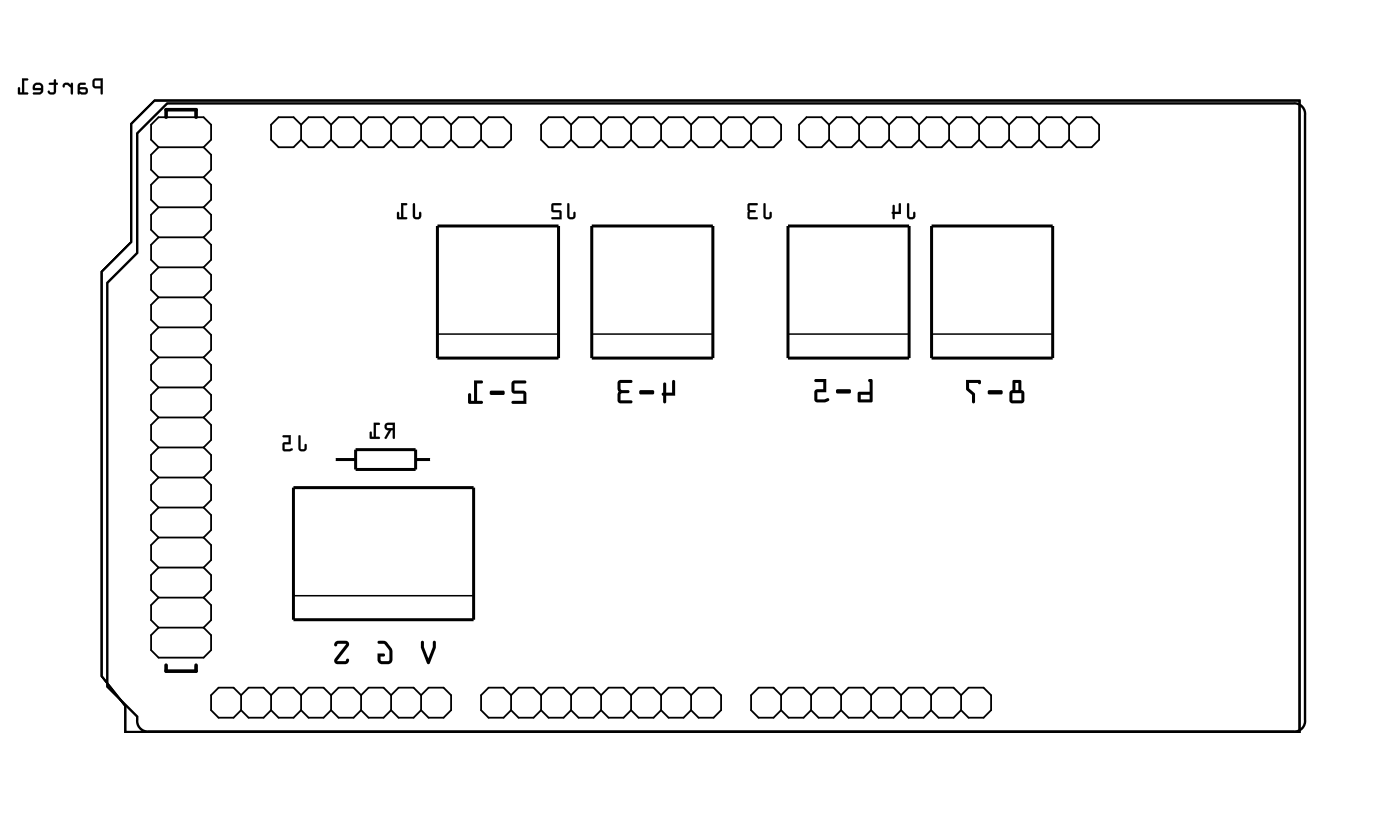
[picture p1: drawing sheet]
<svg xmlns="http://www.w3.org/2000/svg" width="119mm" height="71mm" viewBox="0 0 119 71" stroke-linecap="round" stroke-linejoin="round" font-family="sans-serif">
<path d="M11.1 10.5l2-2h97v53.5h-99.5v-2.3l-2-2.5v-34.2l2.5-2.5zM11.2 10.5l1.9-1.9h96.9v53.3h-99.3v-2.2l-2-2.5v-34.2l2.5-2.5z" fill="none" stroke="#000" stroke-width=".08"/>
<g fill="#000">
<path d="M7.9 6.7l-.1 .2 .1 .4 .1 .2h.5v.4l.1 .1 .1-1.4zM8 6.8h.5v.5h-.5zM6.7 7.1l-.1 .2v.6l.6 .1a.32 .32 0 0 0 .2-.3 .32 .32 0 0 0-.2-.3h-.4v-.1v-.1h.4v-.2zM6.8 7.6h.4l.1 .2h-.4l-.1-.1zM5.4 7.1l-.1 .2a.1 .1 0 0 0 .1 .1 .1 .1 0 0 0 .1-.1l.2-.1 .3 .2v.5l.2 .1v-1h-.2v.2l-.2-.2zM4.2 7v.2h.4v.5l-.3 .1-.1-.1h-.1a.35 .35 0 0 0 .3 .3 .35 .35 0 0 0 .3-.3v-.5h.2v-.1l-.2-.1v-.3l-.1 .1v.2zM2.9 7.1l-.1 .2v.3l.7 .1-.1 .1h-.6v.2l.7-.1 .2-.2-.1-.5-.3-.2h-.3zM3 7.2h.4l.1 .2h-.5zM1.9 6.6v1.2h-.2v-.4h-.1l-.1 .5 .8 .1v-.2h-.3v-1h.3l.1-.1z"/>
<path d="M7.9 6.7l-.1 .2v.4l.2 .2h.5v.4a.1 .1 0 0 0 .1 .1 .1 .1 0 0 0 .1-.1v-1.3h-.6zM7.9 6.7l.8-.1-.1 1.4-.1-.1v-.4l-.5-.1-.1-.1zM8 6.8h.5v.5h-.5zM8 6.8v.5h.5v-.5zM6.7 7.1l-.1 .2v.6a.09 .09 0 0 0 .1 .1 .09 .09 0 0 0 .1-.1l.4 .1a.32 .32 0 0 0 .3-.3 .32 .32 0 0 0-.3-.3h-.4v-.2h.4a.1 .1 0 0 0 .1-.1 .1 .1 0 0 0-.1-.1zM6.7 7.1l.5-.1v.2h-.4v.1v.1h.4a.31 .31 0 0 1 .2 .3 .31 .31 0 0 1-.2 .3l-.6-.1v-.6zM6.8 7.6h.4v.2h-.3l-.1-.1zM6.8 7.6l-.1 .1 .2 .1h.4l-.1-.3zM5.4 7.1l-.1 .2a.11 .11 0 0 0 .1 .1 .11 .11 0 0 0 .1-.2h.2l.3 .2v.5a.1 .1 0 0 0 .1 .1 .1 .1 0 0 0 .1-.1v-.8a.1 .1 0 0 0-.1-.1 .1 .1 0 0 0-.1 .1v.1l-.2-.2zM5.4 7.1l.4-.1 .2 .2v-.2h.1v1l-.1-.1v-.5l-.3-.2h-.2l-.1 .2zM4.2 7v.2h.4v.5l-.3 .1-.1-.1h-.1a.21 .21 0 0 0 0 .2 .21 .21 0 0 0 .2 .1h.3l.1-.2v-.6h.2v-.1l-.2-.1v-.2a.1 .1 0 0 0 0-.1 .1 .1 0 0 0-.1 .1v.2zM4.2 7h.4v-.2l.1-.1v.3l.2 .1v.1h-.2v.5a.37 .37 0 0 1-.3 .3 .37 .37 0 0 1-.4-.2l.1-.1 .2 .1h.2l.1-.1v-.5h-.4zM2.9 7.1l-.1 .2v.3h.7l-.1 .2h-.5a.1 .1 0 0 0-.1 .1 .1 .1 0 0 0 .1 .1h.5l.1-.1 .1-.1 .1-.5-.3-.3h-.3zM2.9 7.1l.4-.1 .3 .2v.5l-.1 .2-.7 .1v-.2h.6l.1-.1v-.1h-.7v-.3zM3 7.2h.4l.1 .2h-.5zM3 7.2l-.1 .3h.6l-.1-.3zM1.9 6.6v1.2h-.2v-.3a.1 .1 0 0 0-.1-.1 .1 .1 0 0 0-.1 .1v.5h.8a.1 .1 0 0 0 .1-.1 .1 .1 0 0 0-.1-.1h-.3v-1h.3a.1 .1 0 0 0 .1-.1 .1 .1 0 0 0-.1-.1zM1.9 6.6l.5 .1-.1 .1h-.3v1h.3v.2l-.8-.1 .1-.5h.1v.4h.2z"/>
<path d="M35 17.2v1.1a.36 .36 0 0 0 .3 .3 .36 .36 0 0 0 .4-.3v-.3l-.1-.1-.1 .1v.3h-.4v-1zM34 17.2v1.2h-.2v-.4l-.1-.1-.1 .6h.8v-.1h-.3v-1h.3l.1-.2z"/>
<path d="M35 17.2v1.1a.37 .37 0 0 0 .3 .3 .37 .37 0 0 0 .4-.3v-.3a.1 .1 0 0 0-.1-.1 .1 .1 0 0 0-.1 .1l-.1 .3h-.2l-.1-1zM35 17.2l.1 .1v1l.4 .1 .1-.5v.1v.3a.35 .35 0 0 1-.3 .2 .35 .35 0 0 1-.3-.2zM33.9 17.2l.1 1.2h-.2v-.4a.1 .1 0 0 0-.1-.1 .1 .1 0 0 0-.1 .1v.5l.8 .1a.1 .1 0 0 0 .1-.1 .1 .1 0 0 0-.1-.1h-.3v-1h.3a.1 .1 0 0 0 .1-.1 .1 .1 0 0 0-.1-.1zM34 17.2h.5l-.1 .1-.3 .1v1h.3v.1h-.8l.1-.6 .1 .1v.4h.2z"/>
<path d="M48.1 17.2l-.1 1.1a.36 .36 0 0 0 .4 .3 .36 .36 0 0 0 .3-.3v-.3l-.1-.1v.1l-.1 .3h-.3v-1zM46.7 17.2v.6l.2 .2h.5v.4h-.6l-.1 .1h.8v-.7h-.6v-.4h.6v-.2z"/>
<path d="M48 17.2v1.1a.37 .37 0 0 0 .4 .3 .37 .37 0 0 0 .3-.3v-.3a.1 .1 0 0 0-.1-.1 .1 .1 0 0 0-.1 .1v.3h-.3v-1zM48.1 17.2l.1 .1v1l.3 .1 .1-.5 .1 .1v.3a.35 .35 0 0 1-.3 .2 .35 .35 0 0 1-.4-.2zM46.7 17.2v.7l.7 .1v.4h-.6a.1 .1 0 0 0-.1 .1 .1 .1 0 0 0 .1 .1h.8l-.1-.8h-.6v-.4h.6a.1 .1 0 0 0 .1-.1 .1 .1 0 0 0-.1-.1zM46.7 17.2h.8v.2h-.7v.4h.7v.7h-.8l.1-.1h.6v-.5h-.5l-.2-.1z"/>
<path d="M64.7 17.2l-.1 1.1a.36 .36 0 0 0 .4 .3 .36 .36 0 0 0 .3-.3v-.3l-.1-.1v.1l-.1 .3h-.3v-1zM63.3 17.2v1.2l.2 .1h.6v-.1h-.6v-.4l.4-.1h.1l-.1-.1-.4-.1v-.3h.6l.1-.2z"/>
<path d="M64.7 17.2l-.1 1.1a.37 .37 0 0 0 .4 .3 .37 .37 0 0 0 .3-.3v-.3a.1 .1 0 0 0-.1-.1 .1 .1 0 0 0 0 .1l-.1 .3h-.2l-.1-1zM64.7 17.2l.1 .1v1l.3 .1 .1-.5 .1 .1v.3a.35 .35 0 0 1-.3 .2 .35 .35 0 0 1-.3-.2zM63.3 17.2v1.2l.2 .2h.6a.1 .1 0 0 0 .1-.1 .1 .1 0 0 0-.1-.1h-.6v-.4h.4a.1 .1 0 0 0 .1-.1 .1 .1 0 0 0-.1-.1l-.4-.1v-.3h.6a.1 .1 0 0 0 .1-.1 .1 .1 0 0 0-.1-.1zM63.4 17.2h.7v.2h-.6v.4h.4l.1 .1h-.1l-.4 .1v.4h.6v.1h-.6l-.2-.1z"/>
<path d="M76.8 17.2v1.1a.36 .36 0 0 0 .3 .3 .36 .36 0 0 0 .4-.3v-.3l-.1-.1-.1 .1v.3h-.3v-1zM75.6 17.4v.5l-.1 .1 .2 .5 .1-.4h.5v-.8l-.1-.1h-.1v.7h-.3l-.1-.5z"/>
<path d="M76.8 17.2v1.1a.37 .37 0 0 0 .3 .3 .37 .37 0 0 0 .4-.3v-.3a.1 .1 0 0 0-.1-.1 .1 .1 0 0 0-.1 .1v.3h-.3v-1zM76.8 17.2l.2 .1v1l.3 .1 .1-.5 .1 .1v.3a.35 .35 0 0 1-.4 .2 .35 .35 0 0 1-.3-.2zM75.6 17.4v.5a.09 .09 0 0 0-.1 .1 .09 .09 0 0 0 .1 .1v.4a.1 .1 0 0 0 .1 .1 .1 .1 0 0 0 .1-.1v-.4h.5v-.8a.1 .1 0 0 0-.1-.1 .1 .1 0 0 0-.1 .1v.6h-.3v-.5zM75.6 17.4h.1v.5h.4v-.7h.1l.1 .1v.8h-.6v.4l-.2-.5 .1-.1z"/>
<path d="M25.3 36.8v1.1a.36 .36 0 0 0 .3 .3 .36 .36 0 0 0 .4-.3v-.3h-.1h-.1v.4l-.3-.1-.1-1zM23.9 36.8l.1 .2h.4v.4l-.4 .1-.1 .6 .2 .1h.4a.15 .15 0 0 0 .2 0 .15 .15 0 0 0 0-.3l-.6 .1v-.4h.5v-.8z"/>
<path d="M25.3 36.8v1.1a.37 .37 0 0 0 .3 .3 .37 .37 0 0 0 .4-.3v-.3a.1 .1 0 0 0-.1-.1 .1 .1 0 0 0-.1 .1v.4h-.3v-1.1zM25.3 36.9h.1v1.1h.4l.1-.4h.1v.3a.35 .35 0 0 1-.4 .3 .35 .35 0 0 1-.3-.3zM23.9 36.8l.1 .2h.4v.4l-.4 .1-.1 .6 .2 .1 .6-.1a.1 .1 0 0 0 .1-.1 .1 .1 0 0 0-.1-.1l-.6 .1v-.4h.5v-.8zM24 36.9l.6-.1v.8h-.5v.4l.6-.1 .1 .1-.1 .1-.6 .1-.2-.1 .1-.6 .4-.1v-.4h-.4z"/>
<path d="M32.6 35.8a.32 .32 0 0 0 0 .4 .32 .32 0 0 0 .3 .2l-.3 .7h.1l.4-.7h.2v.6l.1 .1v-1.3zM32.8 36l.5-.1v.3h-.5zM31.7 35.8v1.2h-.2v-.4l-.1-.1-.1 .6h.8v-.1h-.3v-1.1h.3l.1-.1z"/>
<path d="M32.6 35.8a.32 .32 0 0 0 0 .4 .32 .32 0 0 0 .3 .2l-.3 .6a.1 .1 0 0 0 0 .1 .1 .1 0 0 0 .1 0l.4-.7h.2v.6a.1 .1 0 0 0 0 .1 .1 .1 0 0 0 .1-.1v-1.2h-.6zM32.7 35.9l.7-.1v1.3l-.1-.1v-.6h-.2l-.4 .7h-.1l.3-.7a.31 .31 0 0 1-.3-.2 .31 .31 0 0 1 .1-.3zM32.8 36l.5-.1v.3h-.5zM32.8 36v.2h.5v-.3zM31.6 35.8l.1 1.2h-.2v-.4a.1 .1 0 0 0-.1-.1 .1 .1 0 0 0-.1 .1v.5h.8a.1 .1 0 0 0 .1-.1 .1 .1 0 0 0-.1-.1l-.3 .1v-1.1l.3 .1a.1 .1 0 0 0 .1-.1 .1 .1 0 0 0-.1-.1zM31.7 35.8h.5l-.1 .1h-.3v1.1h.3v.1h-.8l.1-.6 .1 .1v.4h.2z"/>
<path d="M43.4 32.3l-.1 .1 .1 .8 .2 .1h.7v.6h-.9a.13 .13 0 0 0-.1 .1 .13 .13 0 0 0 .1 .2h1.2v-.9l-.1-.2h-.9v-.7h.8a.13 .13 0 0 0 .2-.1 .13 .13 0 0 0-.2-.1h-.8zM43.4 32.3l.2-.1h.8a.13 .13 0 0 1 .2 .1 .13 .13 0 0 1-.2 .1h-.8v.7l.7-.1 .2 .1 .1 .2v.9h-1.2a.13 .13 0 0 1-.1-.2 .13 .13 0 0 1 .1-.1h.9v-.6h-.7l-.2-.1-.1-.8zM41.5 33.1v.2v.1h1.1a.19 .19 0 0 0 .1-.2 .19 .19 0 0 0-.1-.2zM41.5 33.1l1.1-.1a.19 .19 0 0 1 .1 .2 .19 .19 0 0 1-.1 .2h-1.1v-.1zM40.1 32.2v1.7h-.2v-.5a.13 .13 0 0 0-.1-.1 .13 .13 0 0 0-.2 .1v.6l.1 .2h1.1a.13 .13 0 0 0 .1-.2 .13 .13 0 0 0-.1-.1h-.4v-1.5h.4a.13 .13 0 0 0 .1-.1 .13 .13 0 0 0-.1-.1zM40.1 32.2h.7a.13 .13 0 0 1 .1 .1 .13 .13 0 0 1-.1 .1h-.4v1.5h.4a.13 .13 0 0 1 .1 .1 .13 .13 0 0 1-.1 .2l-1.1-.1-.1-.7a.13 .13 0 0 1 .2-.1 .13 .13 0 0 1 .1 .1v.5h.2z"/>
<path d="M43.4 32.3l-.1 .1 .1 .8 .2 .1h.7v.6h-.9a.13 .13 0 0 0-.1 .1 .13 .13 0 0 0 .1 .2h1.2v-.9l-.1-.2h-.2h-.7v-.7h.8a.13 .13 0 0 0 .2-.1 .13 .13 0 0 0-.2-.1h-.8zM41.5 33.1v.2v.1h1.1a.19 .19 0 0 0 .1-.2 .19 .19 0 0 0-.1-.2zM40.1 32.2v1.7h-.2v-.5a.13 .13 0 0 0-.1-.1 .13 .13 0 0 0-.2 .1v.6l.1 .2h1.1a.13 .13 0 0 0 .1-.2 .13 .13 0 0 0-.1-.1h-.4v-1.5h.4a.13 .13 0 0 0 .1-.1 .13 .13 0 0 0-.1-.1z"/>
<path d="M56.2 32.4l-.1 .8a.13 .13 0 0 0-.1 .1 .13 .13 0 0 0 .1 .2v.5a.13 .13 0 0 0 .2 .1 .13 .13 0 0 0 .1-.1v-.5h.8v-1.2a.14 .14 0 0 0-.2-.2 .13 .13 0 0 0-.1 .2v.9h-.5v-.8zM56.2 32.4h.2v.8h.5v-.9a.13 .13 0 0 1 .1-.2 .14 .14 0 0 1 .2 .2v1.2h-.8v.5a.13 .13 0 0 1-.1 .1 .13 .13 0 0 1-.2-.1v-.5a.13 .13 0 0 1-.1-.2 .13 .13 0 0 1 .1-.1zM54.2 33l-.1 .2 .1 .2h1.1a.19 .19 0 0 0 .1-.2 .19 .19 0 0 0-.1-.2zM54.2 33h1.1a.19 .19 0 0 1 .1 .2 .19 .19 0 0 1-.1 .2h-1.1l-.1-.2zM52.4 32.2a.92 .92 0 0 0-.1 .8l.1 .1-.1 .2a.92 .92 0 0 0 .1 .7l.1 .1h.9a.13 .13 0 0 0 .1-.1 .13 .13 0 0 0-.1-.1h-.9l.1-.6h.6a.13 .13 0 0 0 .1-.2 .13 .13 0 0 0-.1-.1h-.6l-.1-.6h.9a.13 .13 0 0 0 .1-.1 .13 .13 0 0 0-.1-.2h-.9zM52.4 32.2l.1-.1h.9a.14 .14 0 0 1 .2 .2 .13 .13 0 0 1-.2 .1h-.9l.1 .6h.6a.13 .13 0 0 1 .1 .1 .13 .13 0 0 1-.1 .2h-.6l-.1 .6h.9a.13 .13 0 0 1 .2 .1 .13 .13 0 0 1-.2 .1h-.9l-.1-.1a.92 .92 0 0 1-.1-.7l.1-.2-.1-.1a.92 .92 0 0 1 .1-.8z"/>
<path d="M56.2 32.4l-.1 .8a.13 .13 0 0 0-.1 .1 .13 .13 0 0 0 .1 .2v.5a.13 .13 0 0 0 .2 .1 .13 .13 0 0 0 .1-.1v-.5h.8v-1.2a.14 .14 0 0 0-.2-.2 .13 .13 0 0 0-.1 .2v.9h-.5v-.8zM54.2 33l-.1 .2 .1 .2h1.1a.19 .19 0 0 0 .1-.2 .19 .19 0 0 0-.1-.2zM52.4 32.2a.92 .92 0 0 0-.1 .8l.1 .1-.1 .2a.92 .92 0 0 0 .1 .7l.1 .1h.9a.13 .13 0 0 0 .1-.1 .13 .13 0 0 0-.1-.1h-.9l.1-.6h.6a.13 .13 0 0 0 .1-.2 .13 .13 0 0 0-.1-.1h-.6l-.1-.6h.9a.13 .13 0 0 0 .1-.1 .13 .13 0 0 0-.1-.2h-.9z"/>
<path d="M73.5 32.1v.1l.1 .1v.8l-.9 .1-.1 .7 .1 .1h1.1h.1v-1.8l-.1-.1zM73.5 32.1h.3l.1 .1v1.8h-.1h-1.1l-.1-.1 .1-.7 .9-.1v-.8l-.1-.1zM72.9 33.4h.7v.4h-.7zM72.9 33.4v.4h.7v-.4zM70.8 33v.2l.1 .1h1a.19 .19 0 0 0 .2-.2 .19 .19 0 0 0-.2-.2zM70.8 33l1.1-.1a.19 .19 0 0 1 .2 .2 .19 .19 0 0 1-.2 .2h-1l-.1-.1zM69 32.1v.2h.7v.6l-.7 .1-.1 .2 .1 .7 .2 .1h.6l.3-.1a.13 .13 0 0 0 .1-.1 .13 .13 0 0 0-.2-.1l-.2 .1h-.6v-.6h.8v-1.1zM69 32.1h1v1.1h-.8v.6h.6l.2-.1a.13 .13 0 0 1 .2 .1 .13 .13 0 0 1-.1 .1l-.3 .1h-.6l-.2-.1-.1-.7 .1-.2 .7-.1v-.6h-.7z"/>
<path d="M73.5 32.1v.1l.1 .1v.8l-.9 .1-.1 .7 .1 .1h1.1h.1v-1.8l-.1-.1zM72.9 33.4h.7v.4h-.7zM70.8 33v.2l.1 .1h1a.19 .19 0 0 0 .2-.2 .19 .19 0 0 0-.2-.2zM69 32.1v.2h.7v.6l-.7 .1-.1 .2 .1 .7 .2 .1h.8a.17 .17 0 0 0 .2-.1 .17 .17 0 0 0-.1-.2l-.3 .1h-.6v-.6h.8v-1.1z"/>
<path d="M85.8 32.2l-.1 .8-.2 .1v.2v.7l.2 .1h.9l.1-.2v-.6v-.2l-.2-.1v-.8l-.1-.1zM85.8 32.2l.6-.1 .1 .1v.8l.2 .1v.2v.6l-.1 .2h-.9l-.2-.1v-.7v-.2l.2-.1zM85.7 33.3h.8v.6h-.8zM85.7 33.3v.6h.8v-.6zM86 32.4h.2v.6h-.2zM86 32.4v.6h.2v-.6zM83.7 33l-.1 .2 .1 .2h1.1a.19 .19 0 0 0 .1-.2 .19 .19 0 0 0-.1-.2zM83.7 33h1.1a.19 .19 0 0 1 .1 .2 .19 .19 0 0 1-.1 .2h-1.1l-.1-.2zM81.8 32.1v.9l.5 .4v.6a.13 .13 0 0 0 .1 .1 .13 .13 0 0 0 .2-.1l-.1-.7-.5-.4v-.5h.8a.13 .13 0 0 0 .1 .1 .13 .13 0 0 0 .2-.1l-.1-.2-.1-.1zM81.8 32.1h1.1a.19 .19 0 0 1 .2 .2 .19 .19 0 0 1-.2 .2l-.1-.1h-.8v.5l.5 .4 .1 .7a.13 .13 0 0 1-.2 .1 .13 .13 0 0 1-.1-.1v-.6l-.5-.4z"/>
<path d="M85.8 32.2l-.1 .8-.2 .1v.2v.7l.2 .1h.9l.1-.2v-.6v-.2l-.2-.1v-.8l-.1-.1zM85.7 33.3h.8v.6h-.8zM86 32.4h.2v.6h-.2zM83.7 33l-.1 .2 .1 .2h1.1a.19 .19 0 0 0 .1-.2 .19 .19 0 0 0-.1-.2zM81.8 32.1v.9l.5 .4v.6a.13 .13 0 0 0 .1 .1 .13 .13 0 0 0 .2-.1l-.1-.7-.5-.4v-.5h.8a.13 .13 0 0 0 .1 .1 .13 .13 0 0 0 .2-.1l-.1-.2-.1-.1z"/>
<path d="M35.7 54.2l-.1 .6 .5 1.3 .2 .1 .1-.1 .5-1.3v-.5a.13 .13 0 0 0-.1-.1 .13 .13 0 0 0-.2 .1v.4l-.3 1-.4-1v-.4zM35.7 54.2l.2 .1v.4l.4 1 .3-1v-.4a.13 .13 0 0 1 .2-.1 .13 .13 0 0 1 .1 .1v.5l-.5 1.3-.1 .1-.2-.1-.5-1.3zM32 54.2v.3h.5l.5 .5-.1 .9h-.6l-.1-.4h.3a.13 .13 0 0 0 .1-.1 .13 .13 0 0 0-.1-.1h-.5v.5a.39 .39 0 0 0 .3 .4h.5a.38 .38 0 0 0 .4-.4 1.36 1.36 0 0 0-.4-1.4l-.3-.2zM32 54.2h.6l.5 .6a1.63 1.63 0 0 1 .1 1.2l-.1 .1a1.01 1.01 0 0 1-1 0l-.1-.3v-.5h.5a.13 .13 0 0 1 .1 .1 .13 .13 0 0 1-.1 .1h-.3l.1 .4h.6l.1-.9-.5-.5h-.5zM28.4 54.3l-.1 .3a.16 .16 0 0 0 .2 .1 .16 .16 0 0 0 .1-.2h.7l-.9 1.2-.1 .3 .2 .2h.7a.29 .29 0 0 0 .3-.2 .29 .29 0 0 0 0-.3l-.2 .1-.1 .1h-.7l1-1.2 .1-.2-.1-.2-.2-.1h-.7zM28.4 54.3l.2-.1h.7l.2 .2v.3l-1 1.2h.8a.15 .15 0 0 1 .1-.2 .15 .15 0 0 1 .2 .1 .35 .35 0 0 1-.4 .4h-.7l-.2-.2 .1-.3 .9-1.2h-.7a.15 .15 0 0 1-.1 .2 .15 .15 0 0 1-.2-.1z"/>
<path d="M35.7 54.2l-.1 .6 .5 1.3 .2 .1 .1-.1 .5-1.3v-.5a.13 .13 0 0 0-.1-.1 .13 .13 0 0 0-.2 .1v.4l-.3 1-.4-1v-.4zM32 54.2v.3h.5l.5 .5-.1 .9h-.6l-.1-.4h.3a.13 .13 0 0 0 .1-.1 .13 .13 0 0 0-.1-.1h-.5v.5a.39 .39 0 0 0 .3 .4h.5a.38 .38 0 0 0 .4-.4 1.33 1.33 0 0 0-.7-1.6zM28.4 54.3l-.1 .3a.16 .16 0 0 0 .2 .1 .16 .16 0 0 0 .1-.2h.7l-.9 1.2-.1 .3 .2 .2h.7a.29 .29 0 0 0 .3-.2 .29 .29 0 0 0 0-.3l-.2 .1-.1 .1h-.7l1-1.2 .1-.2-.1-.2-.2-.1h-.7z"/>
</g>
<path d="M11.6 11.3l2.6-2.6h95.3a.9 .9 0 0 1 1 1v51.2a.9 .9 0 0 1-1 1h-96.9a.96 .96 0 0 1-1-1.3l-2.5-2.5v-34.2l2.5-2.5z" fill="none" stroke="#000" stroke-width=".2"/>
<path d="M14.1 9.9v-.6h2.5v.6M14.1 56.3v.5h2.5v-.5" fill="none" stroke="#000" stroke-width=".3"/>
<g fill="none" stroke="#000" stroke-width=".15">
<path d="M13.4 12.5l-.6-.7v-1.2l.6-.7h3.8l.7 .7v1.2l-.7 .7M13.4 12.5h3.8M13.4 12.5l-.6 .6v1.3l.6 .6M13.4 15l-.6 .6v1.3l.6 .6M13.4 17.5l-.6 .7v1.2l.6 .7M13.4 15h3.8M13.4 17.5h3.8M17.2 12.5l.7 .6v1.3l-.7 .6M17.2 15l.7 .6v1.3l-.7 .6M17.2 17.5l.7 .7v1.2l-.7 .7M25.5 10.6l-.6-.7h-1.3l-.6 .7v1.2l.6 .7h1.3l.6-.7M25.5 10.6v1.2"/>
<path d="M25.5 11.8l.6 .7h1.3l.6-.7M25.5 10.6l.6-.7h1.3l.6 .7M28 10.6v1.2M28 11.8l.7 .7h1.2l.7-.7M28 10.6l.7-.7h1.2l.7 .7M30.6 10.6v1.2M30.6 11.8l.6 .7h1.3l.6-.7M30.6 10.6l.6-.7h1.3l.6 .7M33.1 10.6v1.2M33.1 11.8l.6 .7h1.3l.7-.7M33.1 10.6l.6-.7h1.3l.7 .7M35.7 10.6v1.2"/>
<path d="M35.7 11.8l.6 .7h1.3l.6-.7M35.7 10.6l.6-.7h1.3l.6 .7M38.2 10.6v1.2M38.2 11.8l.6 .7h1.3l.6-.7M38.2 10.6l.6-.7h1.3l.6 .7M40.7 10.6l.7-.7h1.2l.7 .7v1.2l-.7 .7h-1.2l-.7-.7M40.7 10.6v1.2M48.4 10.6l-.7-.7h-1.3l-.6 .7v1.2l.6 .7h1.3l.7-.7M48.4 10.6v1.2M48.4 11.8l.6 .7h1.3l.6-.7M48.4 10.6l.6-.7h1.3l.6 .7M50.9 10.6v1.2"/>
<path d="M50.9 11.8l.6 .7h1.3l.6-.7M50.9 10.6l.6-.7h1.3l.6 .7M53.4 10.6v1.2M53.4 11.8l.7 .7h1.2l.7-.7M53.4 10.6l.7-.7h1.2l.7 .7M56 10.6v1.2M56 11.8l.6 .7h1.3l.6-.7M56 10.6l.6-.7h1.3l.6 .7M58.5 10.6v1.2M58.5 11.8l.6 .7h1.3l.7-.7M58.5 10.6l.6-.7h1.3l.7 .7M61.1 10.6v1.2"/>
<path d="M61.1 11.8l.6 .7h1.3l.6-.7M61.1 10.6l.6-.7h1.3l.6 .7M63.6 10.6l.6-.7h1.3l.6 .7v1.2l-.6 .7h-1.3l-.6-.7M63.6 10.6v1.2M70.2 10.6l-.6-.7h-1.3l-.6 .7v1.2l.6 .7h1.3l.6-.7M70.2 11.8l.6 .7h1.3l.6-.7M70.2 10.6l.6-.7h1.3l.6 .7M70.2 10.6v1.2M72.7 11.8l.7 .7h1.2l.7-.7M72.7 10.6l.7-.7h1.2l.7 .7M72.7 10.6v1.2M75.3 11.8l.6 .7h1.3l.6-.7"/>
<path d="M75.3 10.6l.6-.7h1.3l.6 .7M75.3 10.6v1.2M77.8 11.8l.7 .7h1.2l.7-.7M77.8 10.6l.7-.7h1.2l.7 .7M77.8 10.6v1.2M80.4 11.8l.6 .7h1.3l.6-.7M80.4 10.6l.6-.7h1.3l.6 .7M80.4 10.6v1.2M82.9 11.8l.6 .7h1.3l.6-.7M82.9 10.6l.6-.7h1.3l.6 .7M82.9 10.6v1.2M85.4 11.8l.7 .7h1.2l.7-.7"/>
<path d="M85.4 10.6l.7-.7h1.2l.7 .7M85.4 10.6v1.2M88 11.8l.6 .7h1.3l.6-.7M88 10.6l.6-.7h1.3l.6 .7M88 10.6v1.2M90.5 10.6l.7-.7h1.2l.7 .7v1.2l-.7 .7h-1.2l-.7-.7M90.5 10.6v1.2M13.4 32.8l-.6 .6v1.3l.6 .6M13.4 35.3l-.6 .7v1.2l.6 .7M13.4 30.2l-.6 .7v1.2l.6 .7M13.4 27.7l-.6 .6v1.3l.6 .6M13.4 22.6l-.6 .7v1.2l.6 .7"/>
<path d="M13.4 20.1l-.6 .6v1.3l.6 .6M13.4 37.9l-.6 .6v1.3l.6 .6M13.4 25.2l-.6 .6v1.3l.6 .6M13.4 20.1h3.8M13.4 22.6h3.8M13.4 25.2h3.8M13.4 27.7h3.8M13.4 30.2h3.8M13.4 32.8h3.8M13.4 35.3h3.8M13.4 37.9h3.8M17.2 20.1l.7 .6v1.3l-.7 .6"/>
<path d="M17.2 22.6l.7 .7v1.2l-.7 .7M17.2 25.2l.7 .6v1.3l-.7 .6M17.2 27.7l.7 .6v1.3l-.7 .6M17.2 30.2l.7 .7v1.2l-.7 .7M17.2 32.8l.7 .6v1.3l-.7 .6M17.2 35.3l.7 .7v1.2l-.7 .7M17.2 37.9l.7 .6v1.3l-.7 .6M13.4 53.1l-.6 .6v1.3l.6 .6h3.8l.7-.6v-1.3l-.7-.6M13.4 48l-.6 .7v1.2l.6 .7M13.4 50.6l-.6 .6v1.3l.6 .6M13.4 40.4l-.6 .6v1.3l.6 .6M13.4 42.9l-.6 .7v1.2l.6 .7"/>
<path d="M13.4 45.5l-.6 .6v1.3l.6 .6M13.4 40.4h3.8M13.4 42.9h3.8M13.4 45.5h3.8M13.4 48h3.8M13.4 50.6h3.8M13.4 53.1h3.8M17.2 48l.7 .7v1.2l-.7 .7M17.2 40.4l.7 .6v1.3l-.7 .6M17.2 42.9l.7 .7v1.2l-.7 .7M17.2 45.5l.7 .6v1.3l-.7 .6M17.2 50.6l.7 .6v1.3l-.7 .6"/>
<path d="M20.4 58.8l-.6-.6h-1.3l-.6 .6v1.3l.6 .6h1.3l.6-.6M20.4 58.8l.6-.6h1.3l.7 .6M20.4 58.8v1.3M23 58.8l.6-.6h1.3l.6 .6M23 58.8v1.3M25.5 58.8l.6-.6h1.3l.6 .6M25.5 58.8v1.3M28 58.8l.7-.6h1.2l.7 .6M28 58.8v1.3M30.6 58.8l.6-.6h1.3l.6 .6M30.6 58.8v1.3M33.1 58.8l.6-.6h1.3l.7 .6"/>
<path d="M33.1 58.8v1.3M35.7 58.8l.6-.6h1.3l.6 .6v1.3l-.6 .6h-1.3l-.6-.6M35.7 58.8v1.3M43.3 58.8l-.7-.6h-1.2l-.7 .6v1.3l.7 .6h1.2l.7-.6M43.3 58.8l.6-.6h1.3l.6 .6M43.3 58.8v1.3M45.8 58.8l.6-.6h1.3l.7 .6M45.8 58.8v1.3M48.4 58.8l.6-.6h1.3l.6 .6M48.4 58.8v1.3M50.9 58.8l.6-.6h1.3l.6 .6M50.9 58.8v1.3"/>
<path d="M53.4 58.8l.7-.6h1.2l.7 .6M53.4 58.8v1.3M56 58.8l.6-.6h1.3l.6 .6M56 58.8v1.3M58.5 58.8l.6-.6h1.3l.7 .6v1.3l-.7 .6h-1.3l-.6-.6M58.5 58.8v1.3M66.1 58.8l-.6-.6h-1.3l-.6 .6v1.3l.6 .6h1.3l.6-.6M66.1 58.8l.7-.6h1.2l.7 .6M66.1 58.8v1.3M68.7 58.8l.6-.6h1.3l.6 .6M68.7 58.8v1.3M71.2 58.8l.6-.6h1.3l.7 .6"/>
<path d="M71.2 58.8v1.3M73.8 58.8l.6-.6h1.3l.6 .6M73.8 58.8v1.3M76.3 58.8l.6-.6h1.3l.6 .6M76.3 58.8v1.3M78.8 58.8l.7-.6h1.2l.7 .6M78.8 58.8v1.3M81.4 58.8l.6-.6h1.3l.6 .6v1.3l-.6 .6h-1.3l-.6-.6M81.4 58.8v1.3M20.4 60.1l.6 .6h1.3l.7-.6M23 60.1l.6 .6h1.3l.6-.6M25.5 60.1l.6 .6h1.3l.6-.6"/>
<path d="M28 60.1l.7 .6h1.2l.7-.6M30.6 60.1l.6 .6h1.3l.6-.6M33.1 60.1l.6 .6h1.3l.7-.6M43.3 60.1l.6 .6h1.3l.6-.6M45.8 60.1l.6 .6h1.3l.7-.6M48.4 60.1l.6 .6h1.3l.6-.6M50.9 60.1l.6 .6h1.3l.6-.6M53.4 60.1l.7 .6h1.2l.7-.6M56 60.1l.6 .6h1.3l.6-.6M66.1 60.1l.7 .6h1.2l.7-.6M68.7 60.1l.6 .6h1.3l.6-.6M71.2 60.1l.6 .6h1.3l.7-.6"/>
<path d="M73.8 60.1l.6 .6h1.3l.6-.6M76.3 60.1l.6 .6h1.3l.6-.6M78.8 60.1l.7 .6h1.2l.7-.6"/>
</g>
<path d="M37 19.1h10.3v11.2h-10.3zM50.1 19.1h10.3v11.2h-10.3zM66.7 19.1h10.3v11.2h-10.3zM78.9 19.1h10.2v11.2h-10.2zM28.3 38.9h1.8M30.1 38h5.1v1.7h-5.1zM35.2 38.9h1.3M24.8 41.3h15.3v11.1h-15.3z" fill="none" stroke="#000" stroke-width=".25"/>
<path d="M37 28.3h10.3M50.1 28.3h10.3M66.7 28.3h10.3M78.9 28.3h10.2M24.8 50.4h15.3" fill="none" stroke="#000" stroke-width=".13"/>
<circle cx="34.4" cy="59.4" r=".57" fill="#fff"/>
<circle cx="34.4" cy="59.4" r=".57" fill="none" stroke="#fff" stroke-width=".54"/>
<circle cx="75" cy="59.4" r=".57" fill="#fff"/>
<circle cx="75" cy="59.4" r=".57" fill="none" stroke="#fff" stroke-width=".54"/>
<circle cx="31.8" cy="59.4" r=".57" fill="#fff"/>
<circle cx="31.8" cy="59.4" r=".57" fill="none" stroke="#fff" stroke-width=".54"/>
<circle cx="29.3" cy="59.4" r=".57" fill="#fff"/>
<circle cx="29.3" cy="59.4" r=".57" fill="none" stroke="#fff" stroke-width=".54"/>
<circle cx="26.8" cy="59.4" r=".57" fill="#fff"/>
<circle cx="26.8" cy="59.4" r=".57" fill="none" stroke="#fff" stroke-width=".54"/>
<circle cx="24.2" cy="59.4" r=".57" fill="#fff"/>
<circle cx="24.2" cy="59.4" r=".57" fill="none" stroke="#fff" stroke-width=".54"/>
<circle cx="16.6" cy="23.9" r=".66" fill="#fff"/>
<circle cx="16.6" cy="23.9" r=".66" fill="none" stroke="#fff" stroke-width=".62" stroke-linecap="butt"/>
<circle cx="21.7" cy="59.4" r=".57" fill="#fff"/>
<circle cx="21.7" cy="59.4" r=".57" fill="none" stroke="#fff" stroke-width=".54"/>
<circle cx="19.1" cy="59.4" r=".57" fill="#fff"/>
<circle cx="19.1" cy="59.4" r=".57" fill="none" stroke="#fff" stroke-width=".54"/>
<circle cx="74" cy="11.2" r=".57" fill="#fff"/>
<circle cx="74" cy="11.2" r=".57" fill="none" stroke="#fff" stroke-width=".54"/>
<circle cx="59.8" cy="59.4" r=".57" fill="#fff"/>
<circle cx="59.8" cy="59.4" r=".57" fill="none" stroke="#fff" stroke-width=".54"/>
<circle cx="57.2" cy="59.4" r=".57" fill="#fff"/>
<circle cx="57.2" cy="59.4" r=".57" fill="none" stroke="#fff" stroke-width=".54"/>
<circle cx="54.7" cy="59.4" r=".57" fill="#fff"/>
<circle cx="54.7" cy="59.4" r=".57" fill="none" stroke="#fff" stroke-width=".54"/>
<circle cx="52.2" cy="59.4" r=".57" fill="#fff"/>
<circle cx="52.2" cy="59.4" r=".57" fill="none" stroke="#fff" stroke-width=".54"/>
<circle cx="16.6" cy="44.2" r=".66" fill="#fff"/>
<circle cx="16.6" cy="44.2" r=".66" fill="none" stroke="#fff" stroke-width=".62" stroke-linecap="butt"/>
<circle cx="49.6" cy="59.4" r=".57" fill="#fff"/>
<circle cx="49.6" cy="59.4" r=".57" fill="none" stroke="#fff" stroke-width=".54"/>
<circle cx="47.1" cy="59.4" r=".57" fill="#fff"/>
<circle cx="47.1" cy="59.4" r=".57" fill="none" stroke="#fff" stroke-width=".54"/>
<circle cx="44.5" cy="59.4" r=".57" fill="#fff"/>
<circle cx="44.5" cy="59.4" r=".57" fill="none" stroke="#fff" stroke-width=".54"/>
<circle cx="42" cy="59.4" r=".57" fill="#fff"/>
<circle cx="42" cy="59.4" r=".57" fill="none" stroke="#fff" stroke-width=".54"/>
<circle cx="54.7" cy="11.2" r=".57" fill="#fff"/>
<circle cx="54.7" cy="11.2" r=".57" fill="none" stroke="#fff" stroke-width=".54"/>
<circle cx="16.6" cy="13.7" r=".66" fill="#fff"/>
<circle cx="16.6" cy="13.7" r=".66" fill="none" stroke="#fff" stroke-width=".62" stroke-linecap="butt"/>
<circle cx="16.6" cy="34" r=".66" fill="#fff"/>
<circle cx="16.6" cy="34" r=".66" fill="none" stroke="#fff" stroke-width=".62" stroke-linecap="butt"/>
<circle cx="16.6" cy="54.4" r=".66" fill="#fff"/>
<circle cx="16.6" cy="54.4" r=".66" fill="none" stroke="#fff" stroke-width=".62" stroke-linecap="butt"/>
<circle cx="84.2" cy="11.2" r=".57" fill="#fff"/>
<circle cx="84.2" cy="11.2" r=".57" fill="none" stroke="#fff" stroke-width=".54"/>
<circle cx="64.9" cy="59.4" r=".57" fill="#fff"/>
<circle cx="64.9" cy="59.4" r=".57" fill="none" stroke="#fff" stroke-width=".54"/>
<circle cx="64.9" cy="11.2" r=".57" fill="#fff"/>
<circle cx="64.9" cy="11.2" r=".57" fill="none" stroke="#fff" stroke-width=".54"/>
<circle cx="16.6" cy="18.8" r=".66" fill="#fff"/>
<circle cx="16.6" cy="18.8" r=".66" fill="none" stroke="#fff" stroke-width=".62" stroke-linecap="butt"/>
<circle cx="16.6" cy="29" r=".66" fill="#fff"/>
<circle cx="16.6" cy="29" r=".66" fill="none" stroke="#fff" stroke-width=".62" stroke-linecap="butt"/>
<circle cx="16.6" cy="39.1" r=".66" fill="#fff"/>
<circle cx="16.6" cy="39.1" r=".66" fill="none" stroke="#fff" stroke-width=".62" stroke-linecap="butt"/>
<circle cx="24.2" cy="11.2" r=".57" fill="#fff"/>
<circle cx="24.2" cy="11.2" r=".57" fill="none" stroke="#fff" stroke-width=".54"/>
<circle cx="16.6" cy="49.3" r=".66" fill="#fff"/>
<circle cx="16.6" cy="49.3" r=".66" fill="none" stroke="#fff" stroke-width=".62" stroke-linecap="butt"/>
<circle cx="26.8" cy="11.2" r=".57" fill="#fff"/>
<circle cx="26.8" cy="11.2" r=".57" fill="none" stroke="#fff" stroke-width=".54"/>
<circle cx="29.3" cy="11.2" r=".57" fill="#fff"/>
<circle cx="29.3" cy="11.2" r=".57" fill="none" stroke="#fff" stroke-width=".54"/>
<circle cx="31.8" cy="11.2" r=".57" fill="#fff"/>
<circle cx="31.8" cy="11.2" r=".57" fill="none" stroke="#fff" stroke-width=".54"/>
<circle cx="34.4" cy="11.2" r=".57" fill="#fff"/>
<circle cx="34.4" cy="11.2" r=".57" fill="none" stroke="#fff" stroke-width=".54"/>
<circle cx="36.9" cy="11.2" r=".57" fill="#fff"/>
<circle cx="36.9" cy="11.2" r=".57" fill="none" stroke="#fff" stroke-width=".54"/>
<circle cx="39.5" cy="11.2" r=".57" fill="#fff"/>
<circle cx="39.5" cy="11.2" r=".57" fill="none" stroke="#fff" stroke-width=".54"/>
<circle cx="42" cy="11.2" r=".57" fill="#fff"/>
<circle cx="42" cy="11.2" r=".57" fill="none" stroke="#fff" stroke-width=".54"/>
<circle cx="89.2" cy="11.2" r=".57" fill="#fff"/>
<circle cx="89.2" cy="11.2" r=".57" fill="none" stroke="#fff" stroke-width=".54"/>
<circle cx="79.1" cy="11.2" r=".57" fill="#fff"/>
<circle cx="79.1" cy="11.2" r=".57" fill="none" stroke="#fff" stroke-width=".54"/>
<circle cx="68.9" cy="11.2" r=".57" fill="#fff"/>
<circle cx="68.9" cy="11.2" r=".57" fill="none" stroke="#fff" stroke-width=".54"/>
<circle cx="80.1" cy="59.4" r=".57" fill="#fff"/>
<circle cx="80.1" cy="59.4" r=".57" fill="none" stroke="#fff" stroke-width=".54"/>
<circle cx="69.9" cy="59.4" r=".57" fill="#fff"/>
<circle cx="69.9" cy="59.4" r=".57" fill="none" stroke="#fff" stroke-width=".54"/>
<circle cx="49.6" cy="11.2" r=".57" fill="#fff"/>
<circle cx="49.6" cy="11.2" r=".57" fill="none" stroke="#fff" stroke-width=".54"/>
<circle cx="59.8" cy="11.2" r=".57" fill="#fff"/>
<circle cx="59.8" cy="11.2" r=".57" fill="none" stroke="#fff" stroke-width=".54"/>
<circle cx="16.6" cy="11.2" r=".66" fill="#fff"/>
<circle cx="16.6" cy="11.2" r=".66" fill="none" stroke="#fff" stroke-width=".62" stroke-linecap="butt"/>
<circle cx="16.6" cy="16.3" r=".66" fill="#fff"/>
<circle cx="16.6" cy="16.3" r=".66" fill="none" stroke="#fff" stroke-width=".62" stroke-linecap="butt"/>
<circle cx="16.6" cy="21.3" r=".66" fill="#fff"/>
<circle cx="16.6" cy="21.3" r=".66" fill="none" stroke="#fff" stroke-width=".62" stroke-linecap="butt"/>
<circle cx="16.6" cy="26.4" r=".66" fill="#fff"/>
<circle cx="16.6" cy="26.4" r=".66" fill="none" stroke="#fff" stroke-width=".62" stroke-linecap="butt"/>
<circle cx="16.6" cy="31.5" r=".66" fill="#fff"/>
<circle cx="16.6" cy="31.5" r=".66" fill="none" stroke="#fff" stroke-width=".62" stroke-linecap="butt"/>
<circle cx="16.6" cy="36.6" r=".66" fill="#fff"/>
<circle cx="16.6" cy="36.6" r=".66" fill="none" stroke="#fff" stroke-width=".62" stroke-linecap="butt"/>
<circle cx="16.6" cy="41.7" r=".66" fill="#fff"/>
<circle cx="16.6" cy="41.7" r=".66" fill="none" stroke="#fff" stroke-width=".62" stroke-linecap="butt"/>
<circle cx="16.6" cy="46.7" r=".66" fill="#fff"/>
<circle cx="16.6" cy="46.7" r=".66" fill="none" stroke="#fff" stroke-width=".62" stroke-linecap="butt"/>
<circle cx="16.6" cy="51.8" r=".66" fill="#fff"/>
<circle cx="16.6" cy="51.8" r=".66" fill="none" stroke="#fff" stroke-width=".62" stroke-linecap="butt"/>
<circle cx="91.8" cy="11.2" r=".57" fill="#fff"/>
<circle cx="91.8" cy="11.2" r=".57" fill="none" stroke="#fff" stroke-width=".54"/>
<circle cx="86.7" cy="11.2" r=".57" fill="#fff"/>
<circle cx="86.7" cy="11.2" r=".57" fill="none" stroke="#fff" stroke-width=".54"/>
<circle cx="81.6" cy="11.2" r=".57" fill="#fff"/>
<circle cx="81.6" cy="11.2" r=".57" fill="none" stroke="#fff" stroke-width=".54"/>
<circle cx="76.5" cy="11.2" r=".57" fill="#fff"/>
<circle cx="76.5" cy="11.2" r=".57" fill="none" stroke="#fff" stroke-width=".54"/>
<circle cx="71.5" cy="11.2" r=".57" fill="#fff"/>
<circle cx="71.5" cy="11.2" r=".57" fill="none" stroke="#fff" stroke-width=".54"/>
<circle cx="82.6" cy="59.4" r=".57" fill="#fff"/>
<circle cx="82.6" cy="59.4" r=".57" fill="none" stroke="#fff" stroke-width=".54"/>
<circle cx="77.6" cy="59.4" r=".57" fill="#fff"/>
<circle cx="77.6" cy="59.4" r=".57" fill="none" stroke="#fff" stroke-width=".54"/>
<circle cx="72.5" cy="59.4" r=".57" fill="#fff"/>
<circle cx="72.5" cy="59.4" r=".57" fill="none" stroke="#fff" stroke-width=".54"/>
<circle cx="67.4" cy="59.4" r=".57" fill="#fff"/>
<circle cx="67.4" cy="59.4" r=".57" fill="none" stroke="#fff" stroke-width=".54"/>
<circle cx="47.1" cy="11.2" r=".57" fill="#fff"/>
<circle cx="47.1" cy="11.2" r=".57" fill="none" stroke="#fff" stroke-width=".54"/>
<circle cx="52.2" cy="11.2" r=".57" fill="#fff"/>
<circle cx="52.2" cy="11.2" r=".57" fill="none" stroke="#fff" stroke-width=".54"/>
<circle cx="57.2" cy="11.2" r=".57" fill="#fff"/>
<circle cx="57.2" cy="11.2" r=".57" fill="none" stroke="#fff" stroke-width=".54"/>
<circle cx="62.3" cy="11.2" r=".57" fill="#fff"/>
<circle cx="62.3" cy="11.2" r=".57" fill="none" stroke="#fff" stroke-width=".54"/>
<circle cx="14.1" cy="11.2" r=".66" fill="#fff"/>
<circle cx="14.1" cy="11.2" r=".66" fill="none" stroke="#fff" stroke-width=".62" stroke-linecap="butt"/>
<circle cx="14.1" cy="13.7" r=".66" fill="#fff"/>
<circle cx="14.1" cy="13.7" r=".66" fill="none" stroke="#fff" stroke-width=".62" stroke-linecap="butt"/>
<circle cx="14.1" cy="16.3" r=".66" fill="#fff"/>
<circle cx="14.1" cy="16.3" r=".66" fill="none" stroke="#fff" stroke-width=".62" stroke-linecap="butt"/>
<circle cx="14.1" cy="18.8" r=".66" fill="#fff"/>
<circle cx="14.1" cy="18.8" r=".66" fill="none" stroke="#fff" stroke-width=".62" stroke-linecap="butt"/>
<circle cx="14.1" cy="21.3" r=".66" fill="#fff"/>
<circle cx="14.1" cy="21.3" r=".66" fill="none" stroke="#fff" stroke-width=".62" stroke-linecap="butt"/>
<circle cx="14.1" cy="23.9" r=".66" fill="#fff"/>
<circle cx="14.1" cy="23.9" r=".66" fill="none" stroke="#fff" stroke-width=".62" stroke-linecap="butt"/>
<circle cx="14.1" cy="26.4" r=".66" fill="#fff"/>
<circle cx="14.1" cy="26.4" r=".66" fill="none" stroke="#fff" stroke-width=".62" stroke-linecap="butt"/>
<circle cx="14.1" cy="29" r=".66" fill="#fff"/>
<circle cx="14.1" cy="29" r=".66" fill="none" stroke="#fff" stroke-width=".62" stroke-linecap="butt"/>
<circle cx="14.1" cy="31.5" r=".66" fill="#fff"/>
<circle cx="14.1" cy="31.5" r=".66" fill="none" stroke="#fff" stroke-width=".62" stroke-linecap="butt"/>
<circle cx="14.1" cy="34" r=".66" fill="#fff"/>
<circle cx="14.1" cy="34" r=".66" fill="none" stroke="#fff" stroke-width=".62" stroke-linecap="butt"/>
<circle cx="14.1" cy="36.6" r=".66" fill="#fff"/>
<circle cx="14.1" cy="36.6" r=".66" fill="none" stroke="#fff" stroke-width=".62" stroke-linecap="butt"/>
<circle cx="14.1" cy="39.1" r=".66" fill="#fff"/>
<circle cx="14.1" cy="39.1" r=".66" fill="none" stroke="#fff" stroke-width=".62" stroke-linecap="butt"/>
<circle cx="14.1" cy="41.7" r=".66" fill="#fff"/>
<circle cx="14.1" cy="41.7" r=".66" fill="none" stroke="#fff" stroke-width=".62" stroke-linecap="butt"/>
<circle cx="14.1" cy="44.2" r=".66" fill="#fff"/>
<circle cx="14.1" cy="44.2" r=".66" fill="none" stroke="#fff" stroke-width=".62" stroke-linecap="butt"/>
<circle cx="14.1" cy="46.7" r=".66" fill="#fff"/>
<circle cx="14.1" cy="46.7" r=".66" fill="none" stroke="#fff" stroke-width=".62" stroke-linecap="butt"/>
<circle cx="14.1" cy="49.3" r=".66" fill="#fff"/>
<circle cx="14.1" cy="49.3" r=".66" fill="none" stroke="#fff" stroke-width=".62" stroke-linecap="butt"/>
<circle cx="14.1" cy="51.8" r=".66" fill="#fff"/>
<circle cx="14.1" cy="51.8" r=".66" fill="none" stroke="#fff" stroke-width=".62" stroke-linecap="butt"/>
<circle cx="14.1" cy="54.4" r=".66" fill="#fff"/>
<circle cx="14.1" cy="54.4" r=".66" fill="none" stroke="#fff" stroke-width=".62" stroke-linecap="butt"/>
<circle cx="36.9" cy="59.4" r=".57" fill="#fff"/>
<circle cx="36.9" cy="59.4" r=".57" fill="none" stroke="#fff" stroke-width=".54"/>
<path d="M52 22.9h1.5v1.6h-1.5z" fill="#fff"/>
<path d="M52 22.9h1.5v1.6h-1.5z" fill="none" stroke="#fff" stroke-width=".76" stroke-linecap="butt"/>
<circle cx="52.7" cy="23.7" r=".76" fill="#fff"/>
<circle cx="52.7" cy="23.7" r=".76" fill="none" stroke="#fff" stroke-width=".76" stroke-linecap="butt"/>
<circle cx="57.7" cy="23.7" r=".76" fill="#fff"/>
<circle cx="57.7" cy="23.7" r=".76" fill="none" stroke="#fff" stroke-width=".76" stroke-linecap="butt"/>
<path d="M26.7 45.1h1.5v1.5h-1.5z" fill="#fff"/>
<path d="M26.7 45.1h1.5v1.5h-1.5z" fill="none" stroke="#fff" stroke-width=".76" stroke-linecap="butt"/>
<circle cx="27.5" cy="45.8" r=".76" fill="#fff"/>
<circle cx="27.5" cy="45.8" r=".76" fill="none" stroke="#fff" stroke-width=".76" stroke-linecap="butt"/>
<circle cx="32.5" cy="45.8" r=".76" fill="#fff"/>
<circle cx="32.5" cy="45.8" r=".76" fill="none" stroke="#fff" stroke-width=".76" stroke-linecap="butt"/>
<circle cx="37.5" cy="45.8" r=".76" fill="#fff"/>
<circle cx="37.5" cy="45.8" r=".76" fill="none" stroke="#fff" stroke-width=".76" stroke-linecap="butt"/>
<path d="M80.7 22.9h1.6v1.6h-1.6z" fill="#fff"/>
<path d="M80.7 22.9h1.6v1.6h-1.6z" fill="none" stroke="#fff" stroke-width=".76" stroke-linecap="butt"/>
<circle cx="81.5" cy="23.7" r=".76" fill="#fff"/>
<circle cx="81.5" cy="23.7" r=".76" fill="none" stroke="#fff" stroke-width=".76" stroke-linecap="butt"/>
<circle cx="86.5" cy="23.7" r=".76" fill="#fff"/>
<circle cx="86.5" cy="23.7" r=".76" fill="none" stroke="#fff" stroke-width=".76" stroke-linecap="butt"/>
<path d="M68.6 22.9h1.5v1.6h-1.5z" fill="#fff"/>
<path d="M68.6 22.9h1.5v1.6h-1.5z" fill="none" stroke="#fff" stroke-width=".76" stroke-linecap="butt"/>
<circle cx="69.3" cy="23.7" r=".76" fill="#fff"/>
<circle cx="69.3" cy="23.7" r=".76" fill="none" stroke="#fff" stroke-width=".76" stroke-linecap="butt"/>
<circle cx="74.3" cy="23.7" r=".76" fill="#fff"/>
<circle cx="74.3" cy="23.7" r=".76" fill="none" stroke="#fff" stroke-width=".76" stroke-linecap="butt"/>
<path d="M38.9 22.9h1.5v1.6h-1.5z" fill="#fff"/>
<path d="M38.9 22.9h1.5v1.6h-1.5z" fill="none" stroke="#fff" stroke-width=".76" stroke-linecap="butt"/>
<circle cx="39.7" cy="23.7" r=".76" fill="#fff"/>
<circle cx="39.7" cy="23.7" r=".76" fill="none" stroke="#fff" stroke-width=".76" stroke-linecap="butt"/>
<circle cx="44.7" cy="23.7" r=".76" fill="#fff"/>
<circle cx="44.7" cy="23.7" r=".76" fill="none" stroke="#fff" stroke-width=".76" stroke-linecap="butt"/>
<path d="M26.6 38.2h1.4v1.4h-1.4z" fill="#fff"/>
<path d="M26.6 38.2h1.4v1.4h-1.4z" fill="none" stroke="#fff" stroke-width=".76" stroke-linecap="butt"/>
<circle cx="27.3" cy="38.9" r=".7" fill="#fff"/>
<circle cx="27.3" cy="38.9" r=".7" fill="none" stroke="#fff" stroke-width=".76" stroke-linecap="butt"/>
<circle cx="37.5" cy="38.9" r=".7" fill="#fff"/>
<circle cx="37.5" cy="38.9" r=".7" fill="none" stroke="#fff" stroke-width=".76" stroke-linecap="butt"/>
</svg>
